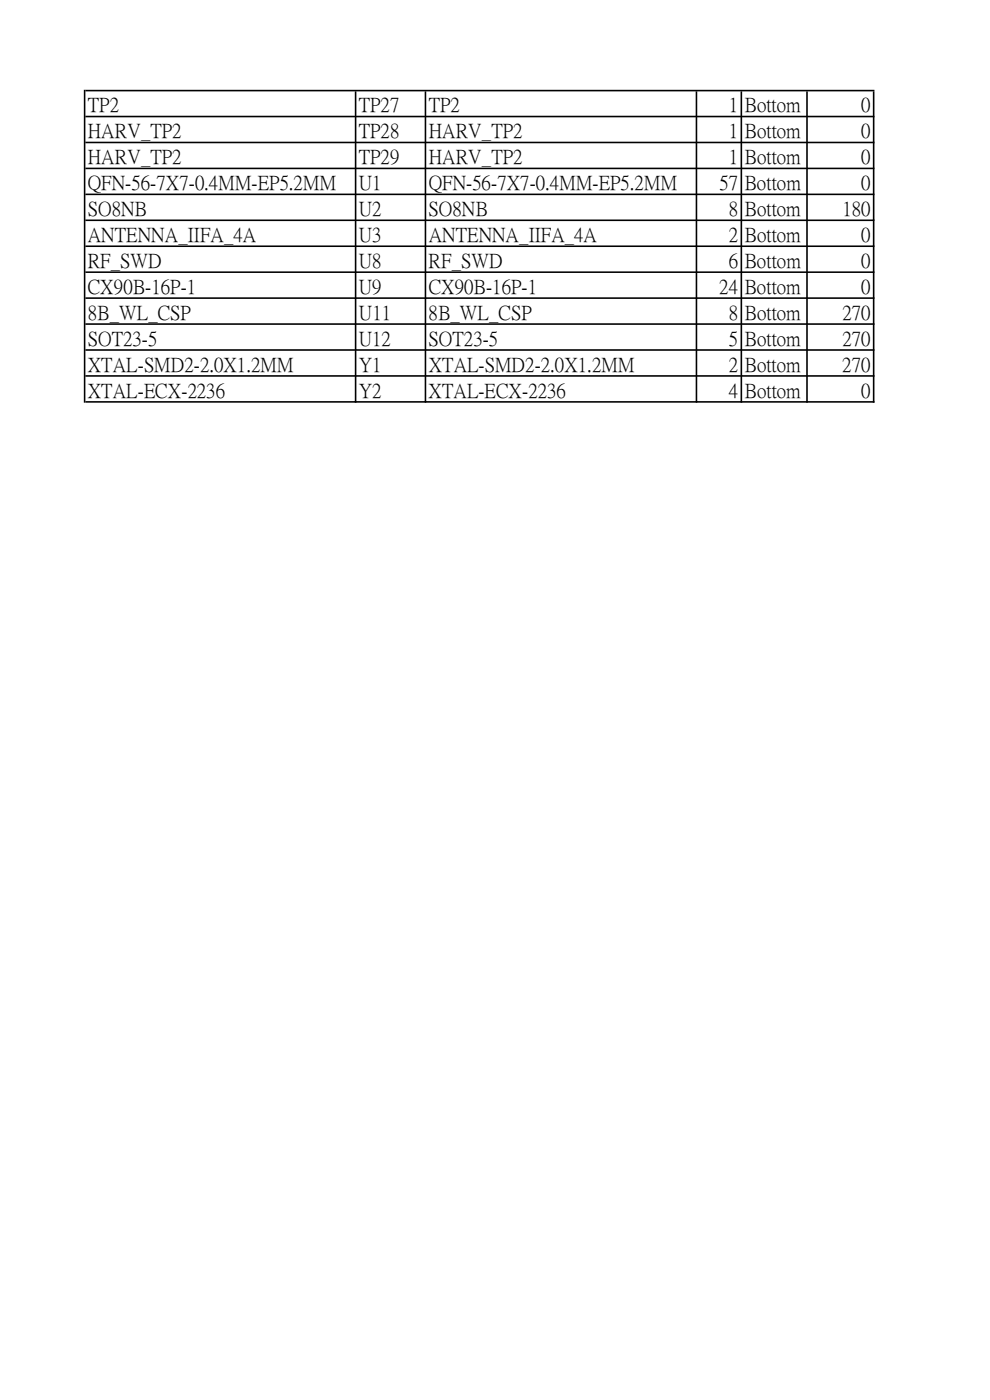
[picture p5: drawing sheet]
<svg xmlns="http://www.w3.org/2000/svg" width="210mm" height="297mm" viewBox="0 0 210 297" stroke-linecap="round" stroke-linejoin="round" font-family="sans-serif">
<defs><g id="words">
<g font-size="4.2">
<text x="18.6" y="23.6">TP2</text>
<text x="76.1" y="23.6">TP27</text>
<text x="90.9" y="23.6">TP2</text>
<text x="154.6" y="23.6">1 Bottom</text>
<text x="182.7" y="23.6">0</text>
<text x="18.6" y="29.1">HARV_TP2</text>
<text x="76.1" y="29.1">TP28</text>
<text x="90.9" y="29.1">HARV_TP2</text>
<text x="154.6" y="29.1">1 Bottom</text>
<text x="182.7" y="29.1">0</text>
<text x="18.6" y="34.6">HARV_TP2</text>
<text x="76.1" y="34.6">TP29</text>
<text x="90.9" y="34.6">HARV_TP2</text>
<text x="154.6" y="34.6">1 Bottom</text>
<text x="182.7" y="34.6">0</text>
<text x="18.6" y="40.1">QFN-56-7X7-0.4MM-EP5.2MM</text>
<text x="76.1" y="40.1">U1</text>
<text x="90.9" y="40.1">QFN-56-7X7-0.4MM-EP5.2MM</text>
<text x="152.6" y="40.1">57 Bottom</text>
<text x="182.7" y="40.1">0</text>
<text x="18.6" y="45.6">SO8NB</text>
<text x="76.1" y="45.6">U2</text>
<text x="90.9" y="45.6">SO8NB</text>
<text x="154.6" y="45.6">8 Bottom</text>
<text x="178.7" y="45.6">180</text>
<text x="18.6" y="51.1">ANTENNA_IIFA_4A</text>
<text x="76.1" y="51.1">U3</text>
<text x="90.9" y="51.1">ANTENNA_IIFA_4A</text>
<text x="154.6" y="51.1">2 Bottom</text>
<text x="182.7" y="51.1">0</text>
<text x="18.6" y="56.6">RF_SWD</text>
<text x="76.1" y="56.6">U8</text>
<text x="90.9" y="56.6">RF_SWD</text>
<text x="154.6" y="56.6">6 Bottom</text>
<text x="182.7" y="56.6">0</text>
<text x="18.6" y="62.1">CX90B-16P-1</text>
<text x="76.1" y="62.1">U9</text>
<text x="91" y="62.1">CX90B-16P-1</text>
<text x="152.6" y="62.1">24 Bottom</text>
<text x="182.7" y="62.1">0</text>
<text x="18.6" y="67.6">8B_WL_CSP</text>
<text x="76.1" y="67.6">U11</text>
<text x="90.9" y="67.6">8B_WL_CSP</text>
<text x="154.6" y="67.6">8 Bottom</text>
<text x="178.7" y="67.6">270</text>
<text x="18.6" y="73.2">SOT23-5</text>
<text x="76.1" y="73.2">U12</text>
<text x="90.9" y="73.2">SOT23-5</text>
<text x="154.6" y="73.2">5 Bottom</text>
<text x="178.7" y="73.2">270</text>
<text x="18.6" y="78.7">XTAL-SMD2-2.0X1.2MM</text>
<text x="76.1" y="78.7">Y1</text>
<text x="90.9" y="78.7">XTAL-SMD2-2.0X1.2MM</text>
<text x="154.6" y="78.7">2 Bottom</text>
<text x="178.7" y="78.7">270</text>
<text x="18.6" y="84.2">XTAL-ECX-2236</text>
<text x="76.1" y="84.2">Y2</text>
<text x="90.9" y="84.2">XTAL-ECX-2236</text>
<text x="154.6" y="84.2">4 Bottom</text>
<text x="182.7" y="84.2">0</text>
</g>
</g></defs>
<g fill="#000">
<path d="M17.8 19h.3v66.4h-.3zM75.3 19.4h.3v66h-.3zM90.1 19.4h.3v66h-.3zM147.6 19.4h.3v66h-.3zM157.1 19.4h.3v66h-.3zM171 19.4h.4v66h-.4zM185.2 19.4h.3v66h-.3z" fill-rule="evenodd"/>
<path d="M18.1 19h167.4v.4h-167.4zM18.1 24.6h167.4v.3h-167.4zM18.1 30.1h167.4v.3h-167.4zM18.1 35.6h167.4v.3h-167.4zM18.1 41.1h167.4v.3h-167.4zM18.1 46.6h167.4v.3h-167.4zM18.1 52.1h167.4v.3h-167.4zM18.1 57.6h167.4v.3h-167.4zM18.1 63.1h167.4v.3h-167.4zM18.1 68.6h167.4v.3h-167.4zM18.1 74.1h167.4v.3h-167.4zM18.1 79.6h167.4v.3h-167.4zM18.1 85.1h167.4v.3h-167.4z" fill-rule="evenodd"/>
</g>
<use href="#words"/>
</svg>
